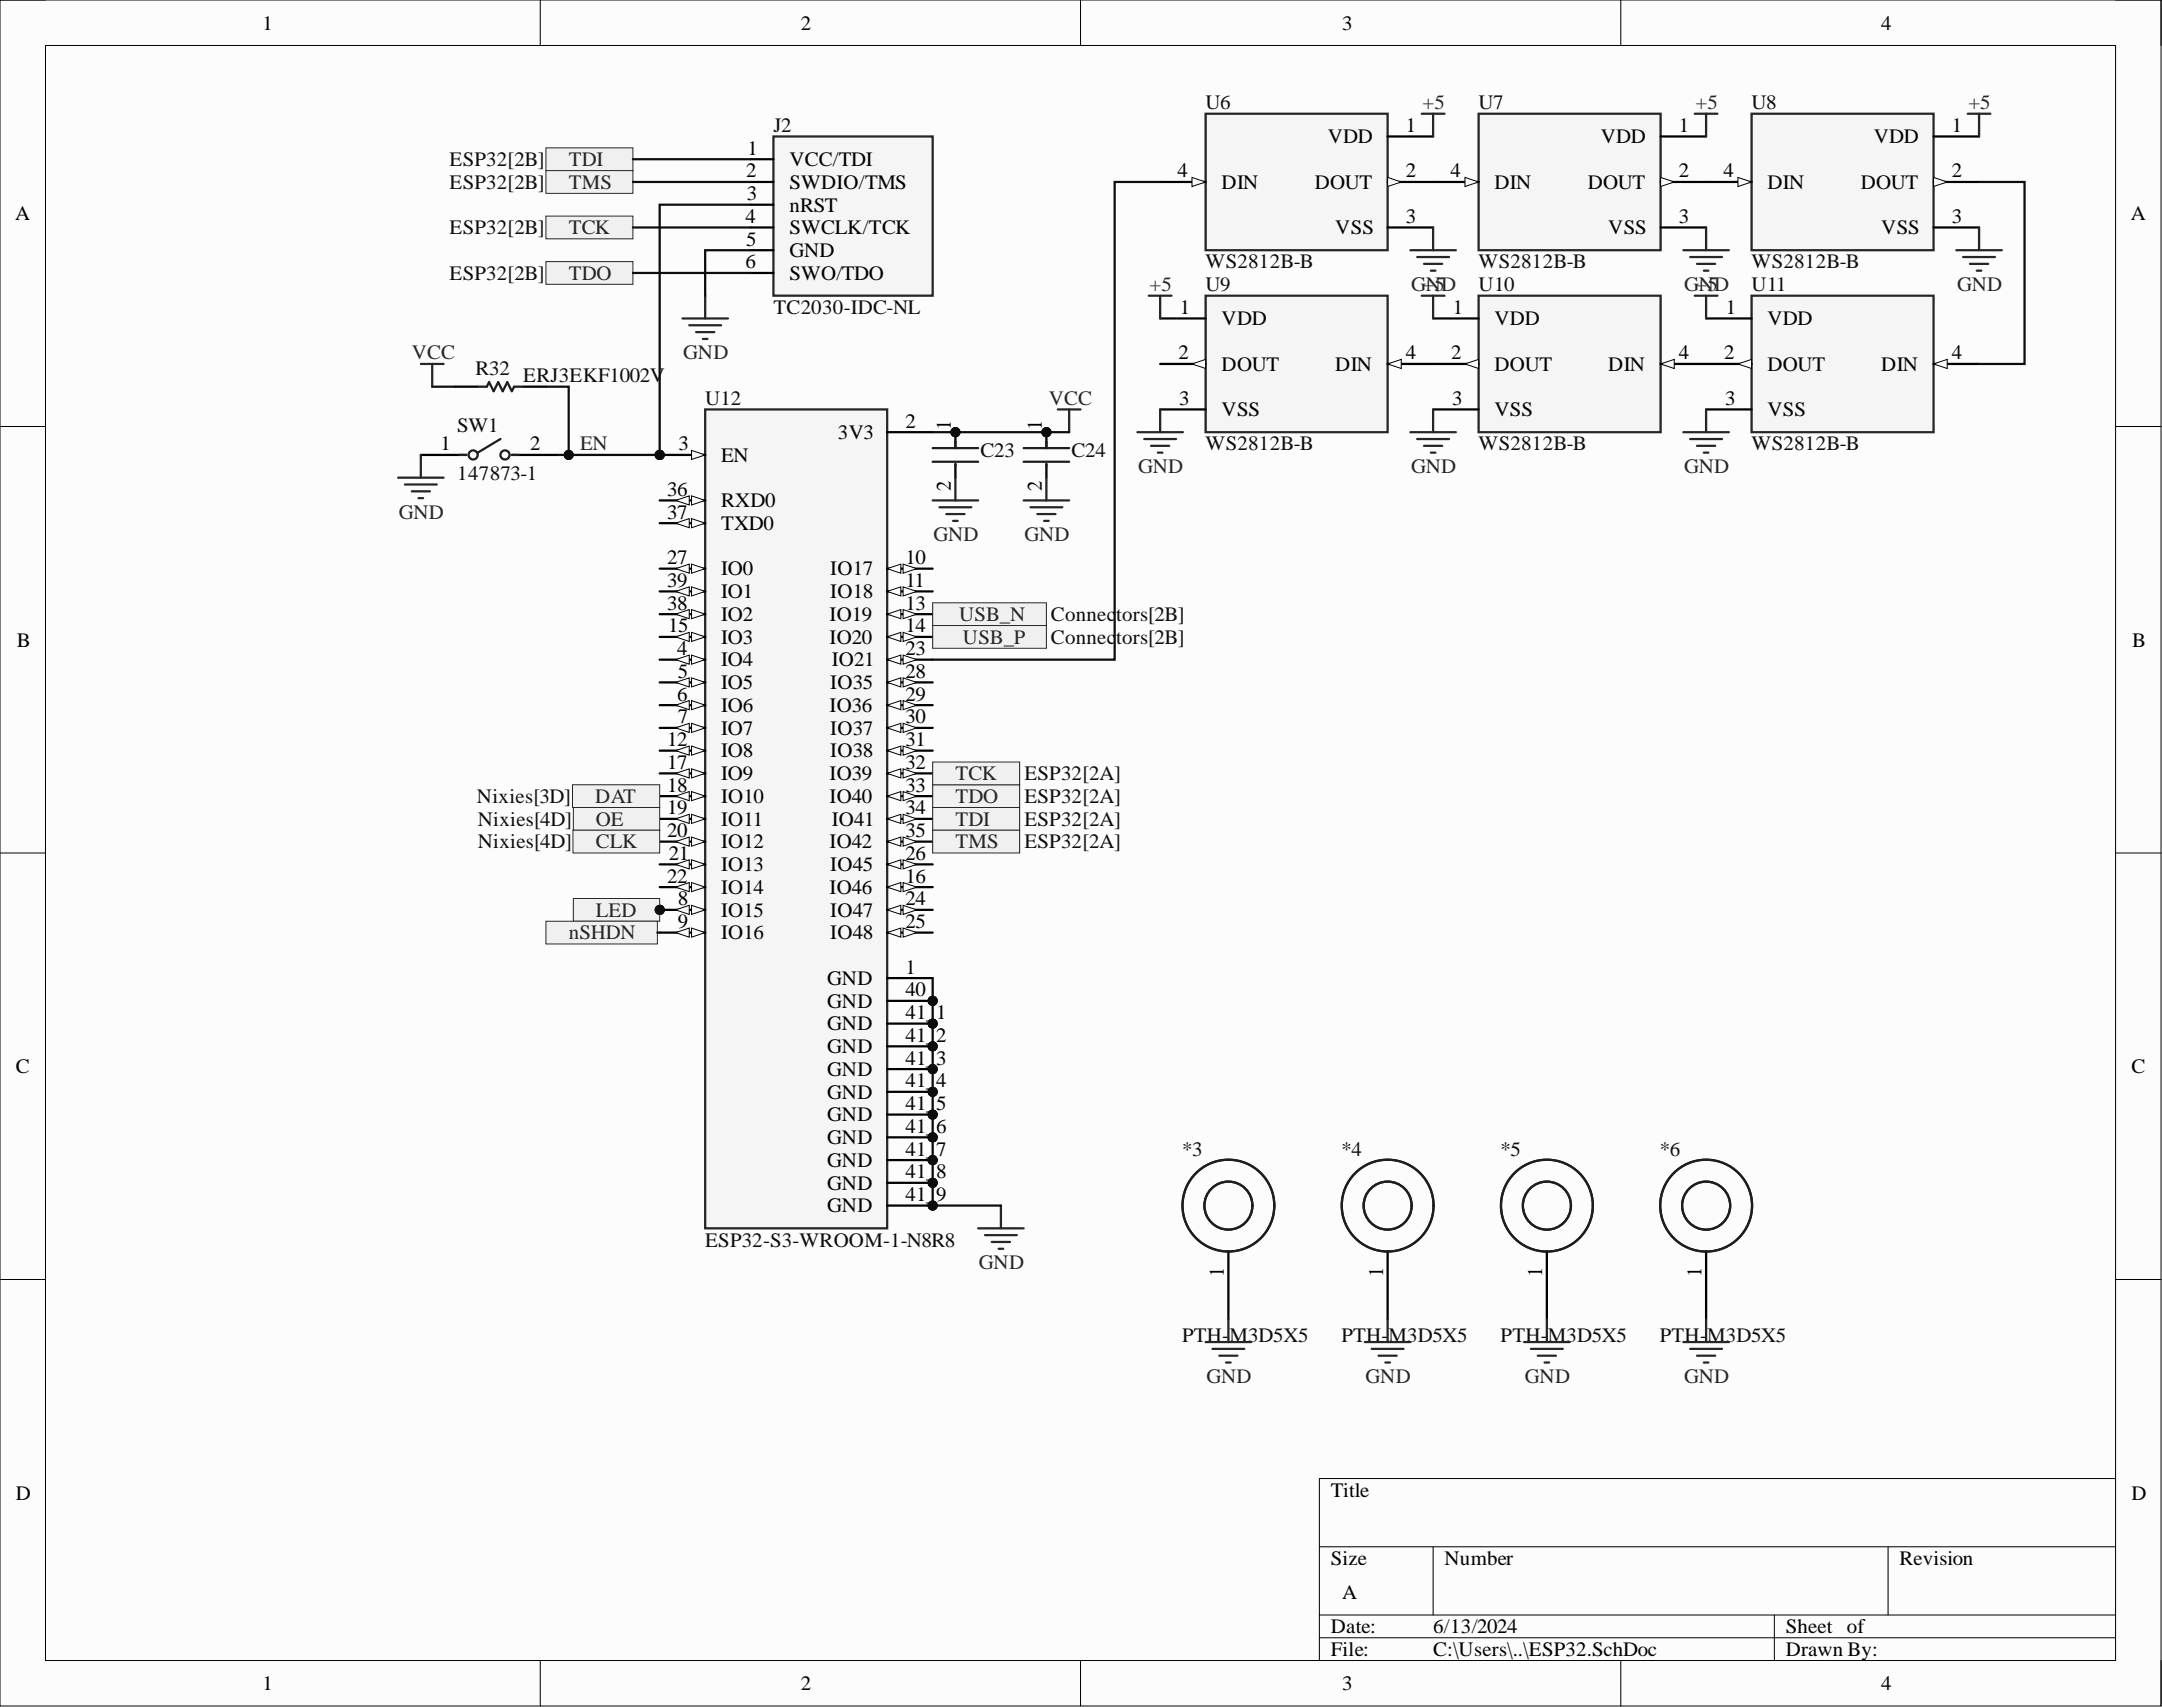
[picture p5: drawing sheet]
<svg xmlns="http://www.w3.org/2000/svg" width="241mm" height="190mm" viewBox="0 0 241 190" stroke-linecap="round" stroke-linejoin="round" font-family="sans-serif">
<defs><g id="words">
<g font-size="2.3">
<text x="29.3" y="3.3">1</text>
<text x="89.4" y="3.3">2</text>
<text x="149.8" y="3.3">3</text>
<text x="210" y="3.3">4</text>
<text x="83.4" y="17.3">1</text>
<text x="148.2" y="16">VDD</text>
<text x="156.9" y="14.7">1</text>
<text x="178.7" y="16">VDD</text>
<text x="187.4" y="14.7">1</text>
<text x="209.1" y="16">VDD</text>
<text x="217.8" y="14.7">1</text>
<text x="83.3" y="19.8">2</text>
<text x="83.4" y="22.3">3</text>
<text x="88.1" y="18.5">VCC/TDI</text>
<text x="88.1" y="21.1">SWDIO/TMS</text>
<text x="88.1" y="23.6">nRST</text>
<text x="131.4" y="19.8">4</text>
<text x="136.3" y="21.1">DIN</text>
<text x="146.7" y="21.1">DOUT</text>
<text x="156.9" y="19.8">2</text>
<text x="161.9" y="19.8">4</text>
<text x="166.8" y="21.1">DIN</text>
<text x="177.2" y="21.1">DOUT</text>
<text x="187.4" y="19.8">2</text>
<text x="192.4" y="19.8">4</text>
<text x="197.3" y="21.1">DIN</text>
<text x="207.7" y="21.1">DOUT</text>
<text x="217.8" y="19.8">2</text>
<text x="1.7" y="24.5">A</text>
<text x="83.2" y="24.9">4</text>
<text x="83.2" y="30">6</text>
<text x="83.3" y="27.4">5</text>
<text x="88.1" y="26.1">SWCLK/TCK</text>
<text x="88.1" y="28.7">GND</text>
<text x="149" y="26.1">VSS</text>
<text x="156.9" y="24.9">3</text>
<text x="179.5" y="26.1">VSS</text>
<text x="187.4" y="24.9">3</text>
<text x="210" y="26.1">VSS</text>
<text x="217.8" y="24.9">3</text>
<text x="237.8" y="24.5">A</text>
<text x="88.1" y="31.2">SWO/TDO</text>
<text x="131.7" y="35">1</text>
<text x="162.2" y="35">1</text>
<text x="192.6" y="35">1</text>
<text x="131.5" y="40.1">2</text>
<text x="136.3" y="36.3">VDD</text>
<text x="136.3" y="41.4">DOUT</text>
<text x="149" y="41.4">DIN</text>
<text x="156.9" y="40.1">4</text>
<text x="162" y="40.1">2</text>
<text x="166.8" y="36.3">VDD</text>
<text x="166.8" y="41.4">DOUT</text>
<text x="179.5" y="41.4">DIN</text>
<text x="187.4" y="40.1">4</text>
<text x="192.4" y="40.1">2</text>
<text x="197.3" y="36.3">VDD</text>
<text x="197.3" y="41.4">DOUT</text>
<text x="210" y="41.4">DIN</text>
<text x="217.8" y="40.1">4</text>
<text x="101" y="47.7">2</text>
<text x="106.1" y="48" transform="rotate(-90 106.1 48)">1</text>
<text x="116.3" y="48" transform="rotate(-90 116.3 48)">1</text>
<text x="131.6" y="45.2">3</text>
<text x="136.3" y="46.5">VSS</text>
<text x="162.1" y="45.2">3</text>
<text x="166.8" y="46.5">VSS</text>
<text x="192.5" y="45.2">3</text>
<text x="197.3" y="46.5">VSS</text>
<text x="49.2" y="50.3">1</text>
<text x="59.2" y="50.3">2</text>
<text x="75.7" y="50.3">3</text>
<text x="80.5" y="51.5">EN</text>
<text x="93.5" y="49">3V3</text>
<text x="74.5" y="55.3">36</text>
<text x="74.5" y="57.9">37</text>
<text x="80.5" y="56.6">RXD0</text>
<text x="80.5" y="59.1">TXD0</text>
<text x="106.1" y="54.8" transform="rotate(-90 106.1 54.8)">2</text>
<text x="116.3" y="54.8" transform="rotate(-90 116.3 54.8)">2</text>
<text x="74.5" y="63">27</text>
<text x="74.5" y="65.5">39</text>
<text x="80.5" y="64.2">IO0</text>
<text x="92.7" y="64.2">IO17</text>
<text x="101" y="63">10</text>
<text x="101" y="65.5">11</text>
<text x="74.5" y="68">38</text>
<text x="74.6" y="70.6">15</text>
<text x="80.5" y="66.8">IO1</text>
<text x="80.5" y="69.3">IO2</text>
<text x="80.5" y="71.8">IO3</text>
<text x="92.6" y="69.3">IO19</text>
<text x="92.6" y="71.8">IO20</text>
<text x="92.7" y="66.8">IO18</text>
<text x="101" y="68">13</text>
<text x="101" y="70.6">14</text>
<text x="1.9" y="72.2">B</text>
<text x="75.6" y="73.1">4</text>
<text x="75.7" y="75.6">5</text>
<text x="80.5" y="74.4">IO4</text>
<text x="80.5" y="76.9">IO5</text>
<text x="92.7" y="76.9">IO35</text>
<text x="92.8" y="74.4">IO21</text>
<text x="101" y="73.1">23</text>
<text x="101" y="75.6">28</text>
<text x="238" y="72.2">B</text>
<text x="74.5" y="83.3">12</text>
<text x="75.6" y="78.2">6</text>
<text x="75.7" y="80.7">7</text>
<text x="80.5" y="79.5">IO6</text>
<text x="80.5" y="82">IO7</text>
<text x="92.6" y="79.5">IO36</text>
<text x="92.7" y="82">IO37</text>
<text x="101" y="78.2">29</text>
<text x="101" y="80.7">30</text>
<text x="101" y="83.3">31</text>
<text x="74.5" y="85.8">17</text>
<text x="74.5" y="88.3">18</text>
<text x="80.5" y="84.5">IO8</text>
<text x="80.5" y="87.1">IO9</text>
<text x="80.5" y="89.6">IO10</text>
<text x="92.6" y="87.1">IO39</text>
<text x="92.6" y="89.6">IO40</text>
<text x="92.7" y="84.5">IO38</text>
<text x="101" y="85.8">32</text>
<text x="101" y="88.3">33</text>
<text x="74.5" y="90.9">19</text>
<text x="74.5" y="93.4">20</text>
<text x="74.6" y="96">21</text>
<text x="80.5" y="92.1">IO11</text>
<text x="80.5" y="94.7">IO12</text>
<text x="92.6" y="94.7">IO42</text>
<text x="92.8" y="92.1">IO41</text>
<text x="101" y="90.9">34</text>
<text x="101" y="93.4">35</text>
<text x="101" y="96">26</text>
<text x="74.5" y="98.5">22</text>
<text x="75.7" y="101">8</text>
<text x="80.5" y="97.2">IO13</text>
<text x="80.5" y="99.8">IO14</text>
<text x="92.6" y="99.8">IO46</text>
<text x="92.7" y="97.2">IO45</text>
<text x="101" y="98.5">16</text>
<text x="101" y="101">24</text>
<text x="75.7" y="103.6">9</text>
<text x="80.5" y="102.3">IO15</text>
<text x="80.5" y="104.8">IO16</text>
<text x="92.7" y="102.3">IO47</text>
<text x="92.7" y="104.8">IO48</text>
<text x="101" y="103.6">25</text>
<text x="92.3" y="109.9">GND</text>
<text x="92.3" y="112.5">GND</text>
<text x="101" y="108.6">1</text>
<text x="101" y="111.2">40</text>
<text x="101" y="113.7">41_</text>
<text x="104.5" y="113.7">1</text>
<text x="1.8" y="119.7">C</text>
<text x="92.3" y="115">GND</text>
<text x="92.3" y="117.5">GND</text>
<text x="101" y="116.3">41_</text>
<text x="101" y="118.8">41_</text>
<text x="104.5" y="116.3">2</text>
<text x="104.5" y="118.8">3</text>
<text x="237.9" y="119.7">C</text>
<text x="92.3" y="120.1">GND</text>
<text x="92.3" y="122.6">GND</text>
<text x="92.3" y="125.1">GND</text>
<text x="101" y="121.3">41_</text>
<text x="101" y="123.9">41_</text>
<text x="104.5" y="121.3">4</text>
<text x="104.5" y="123.9">5</text>
<text x="92.3" y="127.7">GND</text>
<text x="92.3" y="130.2">GND</text>
<text x="101" y="126.4">41_</text>
<text x="101" y="129">41_</text>
<text x="101" y="131.5">41_</text>
<text x="104.5" y="126.4">6</text>
<text x="104.5" y="129">7</text>
<text x="104.5" y="131.5">8</text>
<text x="92.3" y="132.8">GND</text>
<text x="92.3" y="135.3">GND</text>
<text x="101" y="134">41_</text>
<text x="104.5" y="134">9</text>
<text x="136.6" y="142.5" transform="rotate(-90 136.6 142.5)">1</text>
<text x="154.4" y="142.5" transform="rotate(-90 154.4 142.5)">1</text>
<text x="172.1" y="142.5" transform="rotate(-90 172.1 142.5)">1</text>
<text x="189.9" y="142.5" transform="rotate(-90 189.9 142.5)">1</text>
<text x="1.8" y="167.4">D</text>
<text x="148.5" y="167">Title</text>
<text x="237.9" y="167.4">D</text>
<text x="148.5" y="174.7">Size</text>
<text x="149.8" y="178.5">A</text>
<text x="161.2" y="174.7">Number</text>
<text x="212" y="174.7">Revision</text>
<text x="148.5" y="182.3">Date:</text>
<text x="148.5" y="184.8">File:</text>
<text x="159.9" y="182.3">6/13/2024</text>
<text x="159.9" y="184.8">C:\Users\..\ESP32.SchDoc</text>
<text x="199.3" y="182.3">Sheet of</text>
<text x="199.3" y="184.8">Drawn By:</text>
<text x="29.3" y="188.6">1</text>
<text x="89.4" y="188.6">2</text>
<text x="149.8" y="188.6">3</text>
<text x="210" y="188.6">4</text>
</g>
<g font-size="2.3" fill="#0e0e0e">
<text x="86.3" y="14.7">J2</text>
<text x="134.6" y="12.2">U6</text>
<text x="165" y="12.2">U7</text>
<text x="195.5" y="12.2">U8</text>
<text x="50.2" y="18.5">ESP32[2B]</text>
<text x="50.2" y="21.1">ESP32[2B]</text>
<text x="50.2" y="26.1">ESP32[2B]</text>
<text x="134.6" y="30">WS2812B-B</text>
<text x="165" y="30">WS2812B-B</text>
<text x="195.5" y="30">WS2812B-B</text>
<text x="50.2" y="31.2">ESP32[2B]</text>
<text x="86.3" y="35">TC2030-IDC-NL</text>
<text x="134.6" y="32.5">U9</text>
<text x="165" y="32.5">U10</text>
<text x="195.5" y="32.5">U11</text>
<text x="53.1" y="41.9">R32</text>
<text x="58.4" y="42.6">ERJ3EKF1002V</text>
<text x="78.7" y="45.2">U12</text>
<text x="51" y="48.2">SW1</text>
<text x="51" y="53.6">147873-1</text>
<text x="109.4" y="51">C23</text>
<text x="119.6" y="51">C24</text>
<text x="134.6" y="50.3">WS2812B-B</text>
<text x="165" y="50.3">WS2812B-B</text>
<text x="195.5" y="50.3">WS2812B-B</text>
<text x="117.3" y="69.3">Connectors[2B]</text>
<text x="117.3" y="71.8">Connectors[2B]</text>
<text x="53.2" y="89.6">Nixies[3D]</text>
<text x="114.3" y="89.6">ESP32[2A]</text>
<text x="114.3" y="87.1">ESP32[2A]</text>
<text x="53.3" y="92.1">Nixies[4D]</text>
<text x="53.3" y="94.7">Nixies[4D]</text>
<text x="114.3" y="92.1">ESP32[2A]</text>
<text x="114.3" y="94.7">ESP32[2A]</text>
<text x="131.9" y="129">*3</text>
<text x="149.7" y="129">*4</text>
<text x="167.5" y="129">*5</text>
<text x="185.3" y="129">*6</text>
<text x="78.7" y="139.1">ESP32-S3-WROOM-1-N8R8</text>
<text x="131.9" y="149.8">PTH-M3D5X5</text>
<text x="149.7" y="149.8">PTH-M3D5X5</text>
<text x="167.5" y="149.8">PTH-M3D5X5</text>
<text x="185.3" y="149.8">PTH-M3D5X5</text>
</g>
<g font-size="2.3" fill="#262626">
<text x="158.8" y="12.2">+5</text>
<text x="189.2" y="12.2">+5</text>
<text x="219.7" y="12.2">+5</text>
<text x="63.5" y="18.5">TDI</text>
<text x="63.5" y="21.1">TMS</text>
<text x="63.5" y="26.1">TCK</text>
<text x="63.5" y="31.2">TDO</text>
<text x="128.3" y="32.5">+5</text>
<text x="157.5" y="32.5">G+5</text>
<text x="159.1" y="32.5">ND</text>
<text x="188" y="32.5">G+5</text>
<text x="189.6" y="32.5">ND</text>
<text x="218.4" y="32.5">GND</text>
<text x="46" y="40.1">VCC</text>
<text x="76.3" y="40.1">GND</text>
<text x="117" y="45.2">VCC</text>
<text x="64.7" y="50.3">EN</text>
<text x="127" y="52.8">GND</text>
<text x="157.5" y="52.8">GND</text>
<text x="188" y="52.8">GND</text>
<text x="44.5" y="57.9">GND</text>
<text x="104.2" y="60.4">GND</text>
<text x="114.3" y="60.4">GND</text>
<text x="107.1" y="69.3">USB_N</text>
<text x="107.5" y="71.8">USB_P</text>
<text x="66.4" y="89.6">DAT</text>
<text x="106.6" y="89.6">TDO</text>
<text x="106.6" y="87.1">TCK</text>
<text x="66.5" y="92.1">OE</text>
<text x="66.5" y="94.7">CLK</text>
<text x="106.6" y="92.1">TDI</text>
<text x="106.6" y="94.7">TMS</text>
<text x="63.5" y="104.8">nSHDN</text>
<text x="66.5" y="102.3">LED</text>
<text x="109.3" y="141.6">GND</text>
<text x="134.6" y="154.3">GND</text>
<text x="152.4" y="154.3">GND</text>
<text x="170.2" y="154.3">GND</text>
<text x="188" y="154.3">GND</text>
</g>
</g></defs>
<path d="M0 0h241.2v190.4h-241.2z" fill-rule="evenodd" fill="#fcfcfc"/>
<path d="M0 0h241.2v190.4h-241.2z" fill="none" stroke="#000" stroke-width=".11"/>
<path d="M5.1 5.1h231v180.2h-231z" fill-rule="evenodd" fill="#fcfcfc"/>
<g fill="none" stroke="#000" stroke-width=".11">
<path d="M0 0h5.1M60.3 0v5.1M120.6 0v5.1M180.9 0v5.1M236.1 0h5.1v5.1M5.1 5.1h231v180.2h-231zM0 47.6h5.1M236.1 47.6h5.1M0 95.2h5.1M236.1 95.2h5.1M0 142.8h5.1M236.1 142.8h5.1"/>
<path d="M147.3 172.6h88.8M159.9 172.6v7.6M210.7 172.6v7.6M236.1 165h-88.8v20.3M60.3 185.3v5.1M120.6 185.3v5.1M147.3 180.2h88.8M147.3 182.8h88.8M180.9 185.3v5.1M198 180.2v5.1M241.2 185.3v5.1"/>
</g>
<circle cx="73.6" cy="50.8" r=".51" fill="#0e0e0e"/>
<circle cx="73.6" cy="50.8" r=".51" fill="none" stroke="#0e0e0e" stroke-width=".11"/>
<circle cx="73.6" cy="101.5" r=".51" fill="#0e0e0e"/>
<circle cx="73.6" cy="101.5" r=".51" fill="none" stroke="#0e0e0e" stroke-width=".11"/>
<circle cx="104.1" cy="111.7" r=".51" fill="#0e0e0e"/>
<circle cx="104.1" cy="111.7" r=".51" fill="none" stroke="#0e0e0e" stroke-width=".11"/>
<circle cx="104.1" cy="114.2" r=".51" fill="#0e0e0e"/>
<circle cx="104.1" cy="114.2" r=".51" fill="none" stroke="#0e0e0e" stroke-width=".11"/>
<circle cx="104.1" cy="116.8" r=".51" fill="#0e0e0e"/>
<circle cx="104.1" cy="116.8" r=".51" fill="none" stroke="#0e0e0e" stroke-width=".11"/>
<circle cx="104.1" cy="119.3" r=".51" fill="#0e0e0e"/>
<circle cx="104.1" cy="119.3" r=".51" fill="none" stroke="#0e0e0e" stroke-width=".11"/>
<circle cx="104.1" cy="121.8" r=".51" fill="#0e0e0e"/>
<circle cx="104.1" cy="121.8" r=".51" fill="none" stroke="#0e0e0e" stroke-width=".11"/>
<circle cx="104.1" cy="124.4" r=".51" fill="#0e0e0e"/>
<circle cx="104.1" cy="124.4" r=".51" fill="none" stroke="#0e0e0e" stroke-width=".11"/>
<circle cx="104.1" cy="126.9" r=".51" fill="#0e0e0e"/>
<circle cx="104.1" cy="126.9" r=".51" fill="none" stroke="#0e0e0e" stroke-width=".11"/>
<circle cx="104.1" cy="129.5" r=".51" fill="#0e0e0e"/>
<circle cx="104.1" cy="129.5" r=".51" fill="none" stroke="#0e0e0e" stroke-width=".11"/>
<circle cx="104.1" cy="132" r=".51" fill="#0e0e0e"/>
<circle cx="104.1" cy="132" r=".51" fill="none" stroke="#0e0e0e" stroke-width=".11"/>
<circle cx="104.1" cy="134.5" r=".51" fill="#0e0e0e"/>
<circle cx="104.1" cy="134.5" r=".51" fill="none" stroke="#0e0e0e" stroke-width=".11"/>
<path d="M78.7 45.7h20.3v91.4h-20.3z" fill-rule="evenodd" fill="#f5f5f5"/>
<path d="M78.7 45.7h20.3v91.4h-20.3z" fill="none" stroke="#262626" stroke-width=".25"/>
<path d="M73.6 50.8h5.1" fill="none" stroke="#000" stroke-width=".25"/>
<path d="M77.2 50.3l1.5 .5-1.5 .5z" fill="#fbfbfb"/>
<path d="M77.2 50.3l1.5 .5-1.5 .5z" fill="none" stroke="#000" stroke-width=".11"/>
<circle cx="73.6" cy="50.8" r=".51" fill="#0e0e0e"/>
<circle cx="73.6" cy="50.8" r=".51" fill="none" stroke="#0e0e0e" stroke-width=".11"/>
<path d="M73.6 55.8h5.1" fill="none" stroke="#000" stroke-width=".25"/>
<path d="M77.2 55.3l1.5 .5-1.5 .6z" fill="#fbfbfb"/>
<path d="M77.2 55.3l1.5 .5-1.5 .6z" fill="none" stroke="#000" stroke-width=".11"/>
<path d="M75.4 55.8l1.5-.5v1.1z" fill="#fbfbfb"/>
<path d="M75.4 55.8l1.5-.5v1.1z" fill="none" stroke="#000" stroke-width=".11"/>
<path d="M73.6 58.4h5.1" fill="none" stroke="#000" stroke-width=".25"/>
<path d="M77.2 57.9l1.5 .5-1.5 .5z" fill="#fbfbfb"/>
<path d="M77.2 57.9l1.5 .5-1.5 .5z" fill="none" stroke="#000" stroke-width=".11"/>
<path d="M75.4 58.4l1.5-.5v1z" fill="#fbfbfb"/>
<path d="M75.4 58.4l1.5-.5v1z" fill="none" stroke="#000" stroke-width=".11"/>
<path d="M73.6 63.5h5.1" fill="none" stroke="#000" stroke-width=".25"/>
<path d="M77.2 63l1.5 .5-1.5 .5z" fill="#fbfbfb"/>
<path d="M77.2 63l1.5 .5-1.5 .5z" fill="none" stroke="#000" stroke-width=".11"/>
<path d="M75.4 63.5l1.5-.5v1z" fill="#fbfbfb"/>
<path d="M75.4 63.5l1.5-.5v1z" fill="none" stroke="#000" stroke-width=".11"/>
<path d="M73.6 66h5.1" fill="none" stroke="#000" stroke-width=".25"/>
<path d="M77.2 65.5l1.5 .5-1.5 .5z" fill="#fbfbfb"/>
<path d="M77.2 65.5l1.5 .5-1.5 .5z" fill="none" stroke="#000" stroke-width=".11"/>
<path d="M75.4 66l1.5-.5v1z" fill="#fbfbfb"/>
<path d="M75.4 66l1.5-.5v1z" fill="none" stroke="#000" stroke-width=".11"/>
<path d="M73.6 68.5h5.1" fill="none" stroke="#000" stroke-width=".25"/>
<path d="M77.2 68l1.5 .5-1.5 .5z" fill="#fbfbfb"/>
<path d="M77.2 68l1.5 .5-1.5 .5z" fill="none" stroke="#000" stroke-width=".11"/>
<path d="M75.4 68.5l1.5-.5v1z" fill="#fbfbfb"/>
<path d="M75.4 68.5l1.5-.5v1z" fill="none" stroke="#000" stroke-width=".11"/>
<path d="M73.6 71.1h5.1" fill="none" stroke="#000" stroke-width=".25"/>
<path d="M77.2 70.6l1.5 .5-1.5 .5z" fill="#fbfbfb"/>
<path d="M77.2 70.6l1.5 .5-1.5 .5z" fill="none" stroke="#000" stroke-width=".11"/>
<path d="M75.4 71.1l1.5-.5v1z" fill="#fbfbfb"/>
<path d="M75.4 71.1l1.5-.5v1z" fill="none" stroke="#000" stroke-width=".11"/>
<path d="M73.6 73.6h5.1" fill="none" stroke="#000" stroke-width=".25"/>
<path d="M77.2 73.1l1.5 .5-1.5 .5z" fill="#fbfbfb"/>
<path d="M77.2 73.1l1.5 .5-1.5 .5z" fill="none" stroke="#000" stroke-width=".11"/>
<path d="M75.4 73.6l1.5-.5v1z" fill="#fbfbfb"/>
<path d="M75.4 73.6l1.5-.5v1z" fill="none" stroke="#000" stroke-width=".11"/>
<path d="M73.6 76.2h5.1" fill="none" stroke="#000" stroke-width=".25"/>
<path d="M77.2 75.6l1.5 .6-1.5 .5z" fill="#fbfbfb"/>
<path d="M77.2 75.6l1.5 .6-1.5 .5z" fill="none" stroke="#000" stroke-width=".11"/>
<path d="M75.4 76.2l1.5-.6v1.1z" fill="#fbfbfb"/>
<path d="M75.4 76.2l1.5-.6v1.1z" fill="none" stroke="#000" stroke-width=".11"/>
<path d="M73.6 78.7h5.1" fill="none" stroke="#000" stroke-width=".25"/>
<path d="M77.2 78.2l1.5 .5-1.5 .5z" fill="#fbfbfb"/>
<path d="M77.2 78.2l1.5 .5-1.5 .5z" fill="none" stroke="#000" stroke-width=".11"/>
<path d="M75.4 78.7l1.5-.5v1z" fill="#fbfbfb"/>
<path d="M75.4 78.7l1.5-.5v1z" fill="none" stroke="#000" stroke-width=".11"/>
<path d="M73.6 81.2h5.1" fill="none" stroke="#000" stroke-width=".25"/>
<path d="M77.2 80.7l1.5 .5-1.5 .5z" fill="#fbfbfb"/>
<path d="M77.2 80.7l1.5 .5-1.5 .5z" fill="none" stroke="#000" stroke-width=".11"/>
<path d="M75.4 81.2l1.5-.5v1z" fill="#fbfbfb"/>
<path d="M75.4 81.2l1.5-.5v1z" fill="none" stroke="#000" stroke-width=".11"/>
<path d="M73.6 83.8h5.1" fill="none" stroke="#000" stroke-width=".25"/>
<path d="M77.2 83.3l1.5 .5-1.5 .5z" fill="#fbfbfb"/>
<path d="M77.2 83.3l1.5 .5-1.5 .5z" fill="none" stroke="#000" stroke-width=".11"/>
<path d="M75.4 83.8l1.5-.5v1z" fill="#fbfbfb"/>
<path d="M75.4 83.8l1.5-.5v1z" fill="none" stroke="#000" stroke-width=".11"/>
<path d="M73.6 86.3h5.1" fill="none" stroke="#000" stroke-width=".25"/>
<path d="M77.2 85.8l1.5 .5-1.5 .5z" fill="#fbfbfb"/>
<path d="M77.2 85.8l1.5 .5-1.5 .5z" fill="none" stroke="#000" stroke-width=".11"/>
<path d="M75.4 86.3l1.5-.5v1z" fill="#fbfbfb"/>
<path d="M75.4 86.3l1.5-.5v1z" fill="none" stroke="#000" stroke-width=".11"/>
<path d="M73.6 88.8h5.1" fill="none" stroke="#000" stroke-width=".25"/>
<path d="M77.2 88.3l1.5 .5-1.5 .6z" fill="#fbfbfb"/>
<path d="M77.2 88.3l1.5 .5-1.5 .6z" fill="none" stroke="#000" stroke-width=".11"/>
<path d="M75.4 88.8l1.5-.5v1.1z" fill="#fbfbfb"/>
<path d="M75.4 88.8l1.5-.5v1.1z" fill="none" stroke="#000" stroke-width=".11"/>
<path d="M73.6 91.4h5.1" fill="none" stroke="#000" stroke-width=".25"/>
<path d="M77.2 90.9l1.5 .5-1.5 .5z" fill="#fbfbfb"/>
<path d="M77.2 90.9l1.5 .5-1.5 .5z" fill="none" stroke="#000" stroke-width=".11"/>
<path d="M75.4 91.4l1.5-.5v1z" fill="#fbfbfb"/>
<path d="M75.4 91.4l1.5-.5v1z" fill="none" stroke="#000" stroke-width=".11"/>
<path d="M73.6 93.9h5.1" fill="none" stroke="#000" stroke-width=".25"/>
<path d="M77.2 93.4l1.5 .5-1.5 .5z" fill="#fbfbfb"/>
<path d="M77.2 93.4l1.5 .5-1.5 .5z" fill="none" stroke="#000" stroke-width=".11"/>
<path d="M75.4 93.9l1.5-.5v1z" fill="#fbfbfb"/>
<path d="M75.4 93.9l1.5-.5v1z" fill="none" stroke="#000" stroke-width=".11"/>
<path d="M73.6 96.5h5.1" fill="none" stroke="#000" stroke-width=".25"/>
<path d="M77.2 96l1.5 .5-1.5 .5z" fill="#fbfbfb"/>
<path d="M77.2 96l1.5 .5-1.5 .5z" fill="none" stroke="#000" stroke-width=".11"/>
<path d="M75.4 96.5l1.5-.5v1z" fill="#fbfbfb"/>
<path d="M75.4 96.5l1.5-.5v1z" fill="none" stroke="#000" stroke-width=".11"/>
<path d="M73.6 99h5.1" fill="none" stroke="#000" stroke-width=".25"/>
<path d="M77.2 98.5l1.5 .5-1.5 .5z" fill="#fbfbfb"/>
<path d="M77.2 98.5l1.5 .5-1.5 .5z" fill="none" stroke="#000" stroke-width=".11"/>
<path d="M75.4 99l1.5-.5v1z" fill="#fbfbfb"/>
<path d="M75.4 99l1.5-.5v1z" fill="none" stroke="#000" stroke-width=".11"/>
<path d="M73.6 101.5h5.1" fill="none" stroke="#000" stroke-width=".25"/>
<path d="M77.2 101l1.5 .5-1.5 .5z" fill="#fbfbfb"/>
<path d="M77.2 101l1.5 .5-1.5 .5z" fill="none" stroke="#000" stroke-width=".11"/>
<path d="M75.4 101.5l1.5-.5v1z" fill="#fbfbfb"/>
<path d="M75.4 101.5l1.5-.5v1z" fill="none" stroke="#000" stroke-width=".11"/>
<circle cx="73.6" cy="101.5" r=".51" fill="#0e0e0e"/>
<circle cx="73.6" cy="101.5" r=".51" fill="none" stroke="#0e0e0e" stroke-width=".11"/>
<path d="M73.6 104.1h5.1" fill="none" stroke="#000" stroke-width=".25"/>
<path d="M77.2 103.6l1.5 .5-1.5 .5z" fill="#fbfbfb"/>
<path d="M77.2 103.6l1.5 .5-1.5 .5z" fill="none" stroke="#000" stroke-width=".11"/>
<path d="M75.4 104.1l1.5-.5v1z" fill="#fbfbfb"/>
<path d="M75.4 104.1l1.5-.5v1z" fill="none" stroke="#000" stroke-width=".11"/>
<path d="M99 48.2h5.1M99 63.5h5.1" fill="none" stroke="#000" stroke-width=".25"/>
<path d="M99 63.5l1.5-.5v1z" fill="#fbfbfb"/>
<path d="M99 63.5l1.5-.5v1z" fill="none" stroke="#000" stroke-width=".11"/>
<path d="M100.8 63l1.5 .5-1.5 .5z" fill="#fbfbfb"/>
<path d="M100.8 63l1.5 .5-1.5 .5z" fill="none" stroke="#000" stroke-width=".11"/>
<path d="M99 66h5.1" fill="none" stroke="#000" stroke-width=".25"/>
<path d="M99 66l1.5-.5v1z" fill="#fbfbfb"/>
<path d="M99 66l1.5-.5v1z" fill="none" stroke="#000" stroke-width=".11"/>
<path d="M100.8 65.5l1.5 .5-1.5 .5z" fill="#fbfbfb"/>
<path d="M100.8 65.5l1.5 .5-1.5 .5z" fill="none" stroke="#000" stroke-width=".11"/>
<path d="M99 68.5h5.1" fill="none" stroke="#000" stroke-width=".25"/>
<path d="M99 68.5l1.5-.5v1z" fill="#fbfbfb"/>
<path d="M99 68.5l1.5-.5v1z" fill="none" stroke="#000" stroke-width=".11"/>
<path d="M100.8 68l1.5 .5-1.5 .5z" fill="#fbfbfb"/>
<path d="M100.8 68l1.5 .5-1.5 .5z" fill="none" stroke="#000" stroke-width=".11"/>
<path d="M99 71.1h5.1" fill="none" stroke="#000" stroke-width=".25"/>
<path d="M99 71.1l1.5-.5v1z" fill="#fbfbfb"/>
<path d="M99 71.1l1.5-.5v1z" fill="none" stroke="#000" stroke-width=".11"/>
<path d="M100.8 70.6l1.5 .5-1.5 .5z" fill="#fbfbfb"/>
<path d="M100.8 70.6l1.5 .5-1.5 .5z" fill="none" stroke="#000" stroke-width=".11"/>
<path d="M99 73.6h5.1" fill="none" stroke="#000" stroke-width=".25"/>
<path d="M99 73.6l1.5-.5v1z" fill="#fbfbfb"/>
<path d="M99 73.6l1.5-.5v1z" fill="none" stroke="#000" stroke-width=".11"/>
<path d="M100.8 73.1l1.5 .5-1.5 .5z" fill="#fbfbfb"/>
<path d="M100.8 73.1l1.5 .5-1.5 .5z" fill="none" stroke="#000" stroke-width=".11"/>
<path d="M99 76.2h5.1" fill="none" stroke="#000" stroke-width=".25"/>
<path d="M99 76.2l1.5-.6v1.1z" fill="#fbfbfb"/>
<path d="M99 76.2l1.5-.6v1.1z" fill="none" stroke="#000" stroke-width=".11"/>
<path d="M100.8 75.6l1.5 .6-1.5 .5z" fill="#fbfbfb"/>
<path d="M100.8 75.6l1.5 .6-1.5 .5z" fill="none" stroke="#000" stroke-width=".11"/>
<path d="M99 78.7h5.1" fill="none" stroke="#000" stroke-width=".25"/>
<path d="M99 78.7l1.5-.5v1z" fill="#fbfbfb"/>
<path d="M99 78.7l1.5-.5v1z" fill="none" stroke="#000" stroke-width=".11"/>
<path d="M100.8 78.2l1.5 .5-1.5 .5z" fill="#fbfbfb"/>
<path d="M100.8 78.2l1.5 .5-1.5 .5z" fill="none" stroke="#000" stroke-width=".11"/>
<path d="M99 81.2h5.1" fill="none" stroke="#000" stroke-width=".25"/>
<path d="M99 81.2l1.5-.5v1z" fill="#fbfbfb"/>
<path d="M99 81.2l1.5-.5v1z" fill="none" stroke="#000" stroke-width=".11"/>
<path d="M100.8 80.7l1.5 .5-1.5 .5z" fill="#fbfbfb"/>
<path d="M100.8 80.7l1.5 .5-1.5 .5z" fill="none" stroke="#000" stroke-width=".11"/>
<path d="M99 83.8h5.1" fill="none" stroke="#000" stroke-width=".25"/>
<path d="M99 83.8l1.5-.5v1z" fill="#fbfbfb"/>
<path d="M99 83.8l1.5-.5v1z" fill="none" stroke="#000" stroke-width=".11"/>
<path d="M100.8 83.3l1.5 .5-1.5 .5z" fill="#fbfbfb"/>
<path d="M100.8 83.3l1.5 .5-1.5 .5z" fill="none" stroke="#000" stroke-width=".11"/>
<path d="M99 86.3h5.1" fill="none" stroke="#000" stroke-width=".25"/>
<path d="M99 86.3l1.5-.5v1z" fill="#fbfbfb"/>
<path d="M99 86.3l1.5-.5v1z" fill="none" stroke="#000" stroke-width=".11"/>
<path d="M100.8 85.8l1.5 .5-1.5 .5z" fill="#fbfbfb"/>
<path d="M100.8 85.8l1.5 .5-1.5 .5z" fill="none" stroke="#000" stroke-width=".11"/>
<path d="M99 88.8h5.1" fill="none" stroke="#000" stroke-width=".25"/>
<path d="M99 88.8l1.5-.5v1.1z" fill="#fbfbfb"/>
<path d="M99 88.8l1.5-.5v1.1z" fill="none" stroke="#000" stroke-width=".11"/>
<path d="M100.8 88.3l1.5 .5-1.5 .6z" fill="#fbfbfb"/>
<path d="M100.8 88.3l1.5 .5-1.5 .6z" fill="none" stroke="#000" stroke-width=".11"/>
<path d="M99 91.4h5.1" fill="none" stroke="#000" stroke-width=".25"/>
<path d="M99 91.4l1.5-.5v1z" fill="#fbfbfb"/>
<path d="M99 91.4l1.5-.5v1z" fill="none" stroke="#000" stroke-width=".11"/>
<path d="M100.8 90.9l1.5 .5-1.5 .5z" fill="#fbfbfb"/>
<path d="M100.8 90.9l1.5 .5-1.5 .5z" fill="none" stroke="#000" stroke-width=".11"/>
<path d="M99 93.9h5.1" fill="none" stroke="#000" stroke-width=".25"/>
<path d="M99 93.9l1.5-.5v1z" fill="#fbfbfb"/>
<path d="M99 93.9l1.5-.5v1z" fill="none" stroke="#000" stroke-width=".11"/>
<path d="M100.8 93.4l1.5 .5-1.5 .5z" fill="#fbfbfb"/>
<path d="M100.8 93.4l1.5 .5-1.5 .5z" fill="none" stroke="#000" stroke-width=".11"/>
<path d="M99 96.5h5.1" fill="none" stroke="#000" stroke-width=".25"/>
<path d="M99 96.5l1.5-.5v1z" fill="#fbfbfb"/>
<path d="M99 96.5l1.5-.5v1z" fill="none" stroke="#000" stroke-width=".11"/>
<path d="M100.8 96l1.5 .5-1.5 .5z" fill="#fbfbfb"/>
<path d="M100.8 96l1.5 .5-1.5 .5z" fill="none" stroke="#000" stroke-width=".11"/>
<path d="M99 99h5.1" fill="none" stroke="#000" stroke-width=".25"/>
<path d="M99 99l1.5-.5v1z" fill="#fbfbfb"/>
<path d="M99 99l1.5-.5v1z" fill="none" stroke="#000" stroke-width=".11"/>
<path d="M100.8 98.5l1.5 .5-1.5 .5z" fill="#fbfbfb"/>
<path d="M100.8 98.5l1.5 .5-1.5 .5z" fill="none" stroke="#000" stroke-width=".11"/>
<path d="M99 101.5h5.1" fill="none" stroke="#000" stroke-width=".25"/>
<path d="M99 101.5l1.5-.5v1z" fill="#fbfbfb"/>
<path d="M99 101.5l1.5-.5v1z" fill="none" stroke="#000" stroke-width=".11"/>
<path d="M100.8 101l1.5 .5-1.5 .5z" fill="#fbfbfb"/>
<path d="M100.8 101l1.5 .5-1.5 .5z" fill="none" stroke="#000" stroke-width=".11"/>
<path d="M99 104.1h5.1" fill="none" stroke="#000" stroke-width=".25"/>
<path d="M99 104.1l1.5-.5v1z" fill="#fbfbfb"/>
<path d="M99 104.1l1.5-.5v1z" fill="none" stroke="#000" stroke-width=".11"/>
<path d="M100.8 103.6l1.5 .5-1.5 .5z" fill="#fbfbfb"/>
<path d="M100.8 103.6l1.5 .5-1.5 .5z" fill="none" stroke="#000" stroke-width=".11"/>
<path d="M99 109.2h5.1M99 111.7h5.1" fill="none" stroke="#000" stroke-width=".25"/>
<circle cx="104.1" cy="111.7" r=".51" fill="#0e0e0e"/>
<circle cx="104.1" cy="111.7" r=".51" fill="none" stroke="#0e0e0e" stroke-width=".11"/>
<path d="M99 114.2h5.1" fill="none" stroke="#000" stroke-width=".25"/>
<circle cx="104.1" cy="114.2" r=".51" fill="#0e0e0e"/>
<circle cx="104.1" cy="114.2" r=".51" fill="none" stroke="#0e0e0e" stroke-width=".11"/>
<path d="M99 116.8h5.1" fill="none" stroke="#000" stroke-width=".25"/>
<circle cx="104.1" cy="116.8" r=".51" fill="#0e0e0e"/>
<circle cx="104.1" cy="116.8" r=".51" fill="none" stroke="#0e0e0e" stroke-width=".11"/>
<path d="M99 119.3h5.1" fill="none" stroke="#000" stroke-width=".25"/>
<circle cx="104.1" cy="119.3" r=".51" fill="#0e0e0e"/>
<circle cx="104.1" cy="119.3" r=".51" fill="none" stroke="#0e0e0e" stroke-width=".11"/>
<path d="M99 121.8h5.1" fill="none" stroke="#000" stroke-width=".25"/>
<circle cx="104.1" cy="121.8" r=".51" fill="#0e0e0e"/>
<circle cx="104.1" cy="121.8" r=".51" fill="none" stroke="#0e0e0e" stroke-width=".11"/>
<path d="M99 124.4h5.1" fill="none" stroke="#000" stroke-width=".25"/>
<circle cx="104.1" cy="124.4" r=".51" fill="#0e0e0e"/>
<circle cx="104.1" cy="124.4" r=".51" fill="none" stroke="#0e0e0e" stroke-width=".11"/>
<path d="M99 126.9h5.1" fill="none" stroke="#000" stroke-width=".25"/>
<circle cx="104.1" cy="126.9" r=".51" fill="#0e0e0e"/>
<circle cx="104.1" cy="126.9" r=".51" fill="none" stroke="#0e0e0e" stroke-width=".11"/>
<path d="M99 129.5h5.1" fill="none" stroke="#000" stroke-width=".25"/>
<circle cx="104.1" cy="129.5" r=".51" fill="#0e0e0e"/>
<circle cx="104.1" cy="129.5" r=".51" fill="none" stroke="#0e0e0e" stroke-width=".11"/>
<path d="M99 132h5.1" fill="none" stroke="#000" stroke-width=".25"/>
<circle cx="104.1" cy="132" r=".51" fill="#0e0e0e"/>
<circle cx="104.1" cy="132" r=".51" fill="none" stroke="#0e0e0e" stroke-width=".11"/>
<path d="M99 134.5h5.1" fill="none" stroke="#000" stroke-width=".25"/>
<circle cx="104.1" cy="134.5" r=".51" fill="#0e0e0e"/>
<circle cx="104.1" cy="134.5" r=".51" fill="none" stroke="#0e0e0e" stroke-width=".11"/>
<path d="M118.1 45.7h2.5M119.3 45.7v2.5M109.2 137.1h5M109.9 137.8h3.6M110.7 138.6h2M111.5 139.4h.5M111.7 134.5v2.6" fill="none" stroke="#262626" stroke-width=".25"/>
<path d="M104.1 67.3h12.7v2.5h-12.7z" fill-rule="evenodd" fill="#f0f0f0"/>
<path d="M104.1 67.3h12.7v2.5h-12.7z" fill="none" stroke="#262626" stroke-width=".11"/>
<path d="M104.1 69.8h12.7v2.5h-12.7z" fill-rule="evenodd" fill="#f0f0f0"/>
<path d="M104.1 69.8h12.7v2.5h-12.7z" fill="none" stroke="#262626" stroke-width=".11"/>
<path d="M47 50.8h5M50.8 43.2h2.5M57.1 50.8h5.1M58.4 43.2h2.5M137.1 139.6v7.6M154.9 139.6v7.6M172.6 139.6v7.6M190.4 139.6v7.6" fill="none" stroke="#000" stroke-width=".25"/>
<g fill="none" stroke="#1c1c1c" stroke-width=".25">
<path d="M51.3 50.8h.7M53.3 43.2h1l.3-.6 .5 1.1 .5-1.1 .5 1.1 .5-1.1 .5 1.1 .3-.5h1M55.9 49l-2.6 1.5M57.1 50.8h.8"/>
<circle cx="52.8" cy="50.8" r=".51"/>
<circle cx="56.4" cy="50.8" r=".51"/>
<circle cx="137.1" cy="134.5" r="5.1"/>
<circle cx="137.1" cy="134.5" r="2.68"/>
<circle cx="154.9" cy="134.5" r="5.1"/>
<circle cx="154.9" cy="134.5" r="2.68"/>
<circle cx="172.6" cy="134.5" r="2.68"/>
<circle cx="172.6" cy="134.5" r="5.1"/>
<circle cx="172.7" cy="134.5" r="2.68"/>
<circle cx="190.4" cy="134.5" r="2.68"/>
<circle cx="190.4" cy="134.5" r="5.1"/>
</g>
<g fill="none" stroke="#262626" stroke-width=".25">
<path d="M44.4 53.3h5.1M45.2 54.1h3.5M46 54.8h2M46.7 55.6h.5M47 50.8v2.5M47 40.6h2.5M48.2 40.6v2.6M134.6 149.8h5M135.3 150.5h3.6M136.1 151.3h2M136.8 152.1h.6M137.1 147.2v2.6"/>
<path d="M152.3 149.8h5.1M153.1 150.5h3.5M153.9 151.3h2M154.6 152.1h.5M154.9 147.2v2.6M170.1 149.8h5.1M170.9 150.5h3.5M171.6 151.3h2.1M172.4 152.1h.5M172.6 147.2v2.6M187.9 149.8h5.1M188.6 150.5h3.6"/>
<path d="M189.4 151.3h2M190.2 152.1h.5M190.4 147.2v2.6"/>
</g>
<path d="M104.1 87.6h9.7v2.5h-9.7z" fill-rule="evenodd" fill="#f0f0f0"/>
<path d="M104.1 87.6h9.7v2.5h-9.7z" fill="none" stroke="#262626" stroke-width=".11"/>
<path d="M104.1 90.1h9.7v2.6h-9.7z" fill-rule="evenodd" fill="#f0f0f0"/>
<path d="M104.1 90.1h9.7v2.6h-9.7z" fill="none" stroke="#262626" stroke-width=".11"/>
<path d="M104.1 85h9.7v2.6h-9.7z" fill-rule="evenodd" fill="#f0f0f0"/>
<path d="M104.1 85h9.7v2.6h-9.7z" fill="none" stroke="#262626" stroke-width=".11"/>
<path d="M104.1 92.7h9.7v2.5h-9.7z" fill-rule="evenodd" fill="#f0f0f0"/>
<path d="M104.1 92.7h9.7v2.5h-9.7z" fill="none" stroke="#262626" stroke-width=".11"/>
<path d="M86.3 15.2h17.8v17.8h-17.8z" fill-rule="evenodd" fill="#f5f5f5"/>
<path d="M86.3 15.2h17.8v17.8h-17.8z" fill="none" stroke="#262626" stroke-width=".25"/>
<path d="M83.8 17.8h2.5M83.8 20.3h2.5M83.8 22.8h2.5M83.8 25.4h2.5M83.8 27.9h2.5M83.8 30.5h2.5" fill="none" stroke="#000" stroke-width=".25"/>
<path d="M60.9 29.2h9.7v2.5h-9.7z" fill-rule="evenodd" fill="#f0f0f0"/>
<path d="M60.9 29.2h9.7v2.5h-9.7z" fill="none" stroke="#262626" stroke-width=".11"/>
<path d="M60.9 16.5h9.7v2.5h-9.7z" fill-rule="evenodd" fill="#f0f0f0"/>
<path d="M60.9 16.5h9.7v2.5h-9.7z" fill="none" stroke="#262626" stroke-width=".11"/>
<path d="M60.9 24.1h9.7v2.6h-9.7z" fill-rule="evenodd" fill="#f0f0f0"/>
<path d="M60.9 24.1h9.7v2.6h-9.7z" fill="none" stroke="#262626" stroke-width=".11"/>
<path d="M60.9 19h9.7v2.6h-9.7z" fill-rule="evenodd" fill="#f0f0f0"/>
<path d="M60.9 19h9.7v2.6h-9.7z" fill="none" stroke="#262626" stroke-width=".11"/>
<path d="M76.2 35.5h5M76.9 36.3h3.6M77.7 37.1h2M78.5 37.8h.5M78.7 33v2.5" fill="none" stroke="#262626" stroke-width=".25"/>
<circle cx="106.6" cy="48.2" r=".51" fill="#0e0e0e"/>
<circle cx="106.6" cy="48.2" r=".51" fill="none" stroke="#0e0e0e" stroke-width=".11"/>
<path d="M106.6 48.2v1.8" fill="none" stroke="#000" stroke-width=".25"/>
<circle cx="106.6" cy="48.2" r=".51" fill="#0e0e0e"/>
<circle cx="106.6" cy="48.2" r=".51" fill="none" stroke="#0e0e0e" stroke-width=".11"/>
<path d="M106.6 51.8v1.5" fill="none" stroke="#000" stroke-width=".25"/>
<path d="M104.1 50h5.1M104.1 51.5h5.1M106.6 49.2v.8M106.6 51.8v.2" fill="none" stroke="#1c1c1c" stroke-width=".25"/>
<circle cx="116.8" cy="48.2" r=".51" fill="#0e0e0e"/>
<circle cx="116.8" cy="48.2" r=".51" fill="none" stroke="#0e0e0e" stroke-width=".11"/>
<path d="M116.8 48.2v1.8" fill="none" stroke="#000" stroke-width=".25"/>
<circle cx="116.8" cy="48.2" r=".51" fill="#0e0e0e"/>
<circle cx="116.8" cy="48.2" r=".51" fill="none" stroke="#0e0e0e" stroke-width=".11"/>
<path d="M116.8 51.8v1.5" fill="none" stroke="#000" stroke-width=".25"/>
<path d="M114.2 50h5.1M114.2 51.5h5.1M116.8 49.2v.8M116.8 51.8v.2" fill="none" stroke="#1c1c1c" stroke-width=".25"/>
<path d="M104.1 55.8h5.1M104.9 56.6h3.5M105.6 57.4h2M106.4 58.1h.5M106.6 53.3v2.5M114.2 55.8h5.1M115 56.6h3.6M115.8 57.4h2M116.5 58.1h.5M116.8 53.3v2.5" fill="none" stroke="#262626" stroke-width=".25"/>
<path d="M64 100.3h9.6v2.5h-9.6z" fill-rule="evenodd" fill="#f0f0f0"/>
<path d="M64 100.3h9.6v2.5h-9.6z" fill="none" stroke="#262626" stroke-width=".11"/>
<circle cx="73.6" cy="101.5" r=".51" fill="#0e0e0e"/>
<circle cx="73.6" cy="101.5" r=".51" fill="none" stroke="#0e0e0e" stroke-width=".11"/>
<path d="M60.9 102.8h12.5v2.5h-12.5z" fill-rule="evenodd" fill="#f0f0f0"/>
<path d="M60.9 102.8h12.5v2.5h-12.5z" fill="none" stroke="#262626" stroke-width=".11"/>
<path d="M64 90.1h9.6v2.6h-9.6z" fill-rule="evenodd" fill="#f0f0f0"/>
<path d="M64 90.1h9.6v2.6h-9.6z" fill="none" stroke="#262626" stroke-width=".11"/>
<path d="M63.9 92.7h9.7v2.5h-9.7z" fill-rule="evenodd" fill="#f0f0f0"/>
<path d="M63.9 92.7h9.7v2.5h-9.7z" fill="none" stroke="#262626" stroke-width=".11"/>
<path d="M63.9 87.6h9.7v2.5h-9.7z" fill-rule="evenodd" fill="#f0f0f0"/>
<path d="M63.9 87.6h9.7v2.5h-9.7z" fill="none" stroke="#262626" stroke-width=".11"/>
<path d="M134.6 12.7h20.3v15.2h-20.3z" fill-rule="evenodd" fill="#f5f5f5"/>
<path d="M134.6 12.7h20.3v15.2h-20.3z" fill="none" stroke="#262626" stroke-width=".25"/>
<path d="M129.5 20.3h5.1" fill="none" stroke="#000" stroke-width=".25"/>
<path d="M133 19.8l1.6 .5-1.6 .5z" fill="#fbfbfb"/>
<path d="M133 19.8l1.6 .5-1.6 .5z" fill="none" stroke="#000" stroke-width=".11"/>
<path d="M154.9 15.2h5M154.9 20.3h5" fill="none" stroke="#000" stroke-width=".25"/>
<path d="M154.9 19.8l1.5 .5-1.5 .5z" fill="#fbfbfb"/>
<path d="M154.9 19.8l1.5 .5-1.5 .5z" fill="none" stroke="#000" stroke-width=".11"/>
<path d="M154.9 25.4h5" fill="none" stroke="#000" stroke-width=".25"/>
<path d="M165 12.7h20.3v15.2h-20.3z" fill-rule="evenodd" fill="#f5f5f5"/>
<path d="M165 12.7h20.3v15.2h-20.3z" fill="none" stroke="#262626" stroke-width=".25"/>
<path d="M159.9 20.3h5.1" fill="none" stroke="#000" stroke-width=".25"/>
<path d="M163.5 19.8l1.5 .5-1.5 .5z" fill="#fbfbfb"/>
<path d="M163.5 19.8l1.5 .5-1.5 .5z" fill="none" stroke="#000" stroke-width=".11"/>
<path d="M185.3 15.2h5.1M185.3 20.3h5.1" fill="none" stroke="#000" stroke-width=".25"/>
<path d="M185.3 19.8l1.6 .5-1.6 .5z" fill="#fbfbfb"/>
<path d="M185.3 19.8l1.6 .5-1.6 .5z" fill="none" stroke="#000" stroke-width=".11"/>
<path d="M185.3 25.4h5.1" fill="none" stroke="#000" stroke-width=".25"/>
<path d="M195.5 12.7h20.3v15.2h-20.3z" fill-rule="evenodd" fill="#f5f5f5"/>
<path d="M195.5 12.7h20.3v15.2h-20.3z" fill="none" stroke="#262626" stroke-width=".25"/>
<path d="M190.4 20.3h5.1" fill="none" stroke="#000" stroke-width=".25"/>
<path d="M194 19.8l1.5 .5-1.5 .5z" fill="#fbfbfb"/>
<path d="M194 19.8l1.5 .5-1.5 .5z" fill="none" stroke="#000" stroke-width=".11"/>
<path d="M215.8 15.2h5.1M215.8 20.3h5.1" fill="none" stroke="#000" stroke-width=".25"/>
<path d="M215.8 19.8l1.5 .5-1.5 .5z" fill="#fbfbfb"/>
<path d="M215.8 19.8l1.5 .5-1.5 .5z" fill="none" stroke="#000" stroke-width=".11"/>
<path d="M215.8 25.4h5.1" fill="none" stroke="#000" stroke-width=".25"/>
<path d="M195.5 33h20.3v15.2h-20.3z" fill-rule="evenodd" fill="#f5f5f5"/>
<path d="M195.5 33h20.3v15.2h-20.3z" fill="none" stroke="#262626" stroke-width=".25"/>
<path d="M215.8 40.6h5.1" fill="none" stroke="#000" stroke-width=".25"/>
<path d="M215.8 40.6l1.5-.5v1z" fill="#fbfbfb"/>
<path d="M215.8 40.6l1.5-.5v1z" fill="none" stroke="#000" stroke-width=".11"/>
<path d="M190.4 35.5h5.1M190.4 40.6h5.1" fill="none" stroke="#000" stroke-width=".25"/>
<path d="M194 40.6l1.5-.5v1z" fill="#fbfbfb"/>
<path d="M194 40.6l1.5-.5v1z" fill="none" stroke="#000" stroke-width=".11"/>
<path d="M190.4 45.7h5.1" fill="none" stroke="#000" stroke-width=".25"/>
<path d="M165 33h20.3v15.2h-20.3z" fill-rule="evenodd" fill="#f5f5f5"/>
<path d="M165 33h20.3v15.2h-20.3z" fill="none" stroke="#262626" stroke-width=".25"/>
<path d="M185.3 40.6h5.1" fill="none" stroke="#000" stroke-width=".25"/>
<path d="M185.3 40.6l1.6-.5v1z" fill="#fbfbfb"/>
<path d="M185.3 40.6l1.6-.5v1z" fill="none" stroke="#000" stroke-width=".11"/>
<path d="M159.9 35.5h5.1M159.9 40.6h5.1" fill="none" stroke="#000" stroke-width=".25"/>
<path d="M163.5 40.6l1.5-.5v1z" fill="#fbfbfb"/>
<path d="M163.5 40.6l1.5-.5v1z" fill="none" stroke="#000" stroke-width=".11"/>
<path d="M159.9 45.7h5.1" fill="none" stroke="#000" stroke-width=".25"/>
<path d="M134.6 33h20.3v15.2h-20.3z" fill-rule="evenodd" fill="#f5f5f5"/>
<path d="M134.6 33h20.3v15.2h-20.3z" fill="none" stroke="#262626" stroke-width=".25"/>
<path d="M154.9 40.6h5" fill="none" stroke="#000" stroke-width=".25"/>
<path d="M154.9 40.6l1.5-.5v1z" fill="#fbfbfb"/>
<path d="M154.9 40.6l1.5-.5v1z" fill="none" stroke="#000" stroke-width=".11"/>
<path d="M129.5 35.5h5.1M129.5 40.6h5.1" fill="none" stroke="#000" stroke-width=".25"/>
<path d="M133 40.6l1.6-.5v1z" fill="#fbfbfb"/>
<path d="M133 40.6l1.6-.5v1z" fill="none" stroke="#000" stroke-width=".11"/>
<path d="M129.5 45.7h5.1" fill="none" stroke="#000" stroke-width=".25"/>
<g fill="none" stroke="#262626" stroke-width=".25">
<path d="M158.7 12.7h2.5M159.9 12.7v2.5M189.1 12.7h2.6M190.4 12.7v2.5M219.6 12.7h2.6M220.9 12.7v2.5M128.2 33h2.6M129.5 33v2.5M157.4 27.9h5.1M158.2 28.7h3.5M158.7 33h2.5M158.9 29.4h2.1"/>
<path d="M159.7 30.2h.5M159.9 25.4v2.5M159.9 33v2.5M187.9 27.9h5.1M188.6 28.7h3.6M189.1 33h2.6M189.4 29.4h2M190.2 30.2h.5M190.4 25.4v2.5M190.4 33v2.5M218.3 27.9h5.1M219.1 28.7h3.6"/>
<path d="M219.9 29.4h2M220.6 30.2h.5M220.9 25.4v2.5M126.9 48.2h5.1M127.7 49h3.6M128.5 49.8h2M129.2 50.5h.5M129.5 45.7v2.5M157.4 48.2h5.1M158.2 49h3.5M158.9 49.8h2.1M159.7 50.5h.5"/>
<path d="M159.9 45.7v2.5M187.9 48.2h5.1M188.6 49h3.6M189.4 49.8h2M190.2 50.5h.5M190.4 45.7v2.5"/>
</g>
<path d="M104.1 109.2v25.3h7.6" fill="none" stroke="#0e0e0e" stroke-width=".25"/>
<circle cx="104.1" cy="111.7" r=".51" fill="#0e0e0e"/>
<circle cx="104.1" cy="111.7" r=".51" fill="none" stroke="#0e0e0e" stroke-width=".11"/>
<circle cx="104.1" cy="114.2" r=".51" fill="#0e0e0e"/>
<circle cx="104.1" cy="114.2" r=".51" fill="none" stroke="#0e0e0e" stroke-width=".11"/>
<circle cx="104.1" cy="116.8" r=".51" fill="#0e0e0e"/>
<circle cx="104.1" cy="116.8" r=".51" fill="none" stroke="#0e0e0e" stroke-width=".11"/>
<circle cx="104.1" cy="119.3" r=".51" fill="#0e0e0e"/>
<circle cx="104.1" cy="119.3" r=".51" fill="none" stroke="#0e0e0e" stroke-width=".11"/>
<circle cx="104.1" cy="121.8" r=".51" fill="#0e0e0e"/>
<circle cx="104.1" cy="121.8" r=".51" fill="none" stroke="#0e0e0e" stroke-width=".11"/>
<circle cx="104.1" cy="124.4" r=".51" fill="#0e0e0e"/>
<circle cx="104.1" cy="124.4" r=".51" fill="none" stroke="#0e0e0e" stroke-width=".11"/>
<circle cx="104.1" cy="126.9" r=".51" fill="#0e0e0e"/>
<circle cx="104.1" cy="126.9" r=".51" fill="none" stroke="#0e0e0e" stroke-width=".11"/>
<circle cx="104.1" cy="129.5" r=".51" fill="#0e0e0e"/>
<circle cx="104.1" cy="129.5" r=".51" fill="none" stroke="#0e0e0e" stroke-width=".11"/>
<circle cx="104.1" cy="132" r=".51" fill="#0e0e0e"/>
<circle cx="104.1" cy="132" r=".51" fill="none" stroke="#0e0e0e" stroke-width=".11"/>
<circle cx="104.1" cy="134.5" r=".51" fill="#0e0e0e"/>
<circle cx="104.1" cy="134.5" r=".51" fill="none" stroke="#0e0e0e" stroke-width=".11"/>
<path d="M48.2 43.2h2.6M60.9 43.2h2.6v7.6h-1.3" fill="none" stroke="#0e0e0e" stroke-width=".25"/>
<circle cx="63.5" cy="50.8" r=".51" fill="#0e0e0e"/>
<circle cx="63.5" cy="50.8" r=".51" fill="none" stroke="#0e0e0e" stroke-width=".11"/>
<path d="M63.5 50.8h10.1" fill="none" stroke="#0e0e0e" stroke-width=".25"/>
<circle cx="63.5" cy="50.8" r=".51" fill="#0e0e0e"/>
<circle cx="63.5" cy="50.8" r=".51" fill="none" stroke="#0e0e0e" stroke-width=".11"/>
<circle cx="73.6" cy="50.8" r=".51" fill="#0e0e0e"/>
<circle cx="73.6" cy="50.8" r=".51" fill="none" stroke="#0e0e0e" stroke-width=".11"/>
<path d="M73.3 101.5h.3" fill="none" stroke="#0e0e0e" stroke-width=".25"/>
<circle cx="73.6" cy="101.5" r=".51" fill="#0e0e0e"/>
<circle cx="73.6" cy="101.5" r=".51" fill="none" stroke="#0e0e0e" stroke-width=".11"/>
<path d="M83.8 22.8h-10.2v28" fill="none" stroke="#0e0e0e" stroke-width=".25"/>
<circle cx="73.6" cy="50.8" r=".51" fill="#0e0e0e"/>
<circle cx="73.6" cy="50.8" r=".51" fill="none" stroke="#0e0e0e" stroke-width=".11"/>
<path d="M70.6 17.8h13.2M70.6 30.5h13.2M70.6 25.4h13.2M70.6 20.3h13.2M83.8 27.9h-5.1v5.1M104.1 48.2h15.2" fill="none" stroke="#0e0e0e" stroke-width=".25"/>
<circle cx="116.8" cy="48.2" r=".51" fill="#0e0e0e"/>
<circle cx="116.8" cy="48.2" r=".51" fill="none" stroke="#0e0e0e" stroke-width=".11"/>
<circle cx="106.6" cy="48.2" r=".51" fill="#0e0e0e"/>
<circle cx="106.6" cy="48.2" r=".51" fill="none" stroke="#0e0e0e" stroke-width=".11"/>
<path d="M129.5 20.3h-5.1v53.3h-20.3M220.9 20.3h5.1v20.3h-5.1M73.4 104.1h.2" fill="none" stroke="#0e0e0e" stroke-width=".25"/>
<use href="#words"/>
</svg>
